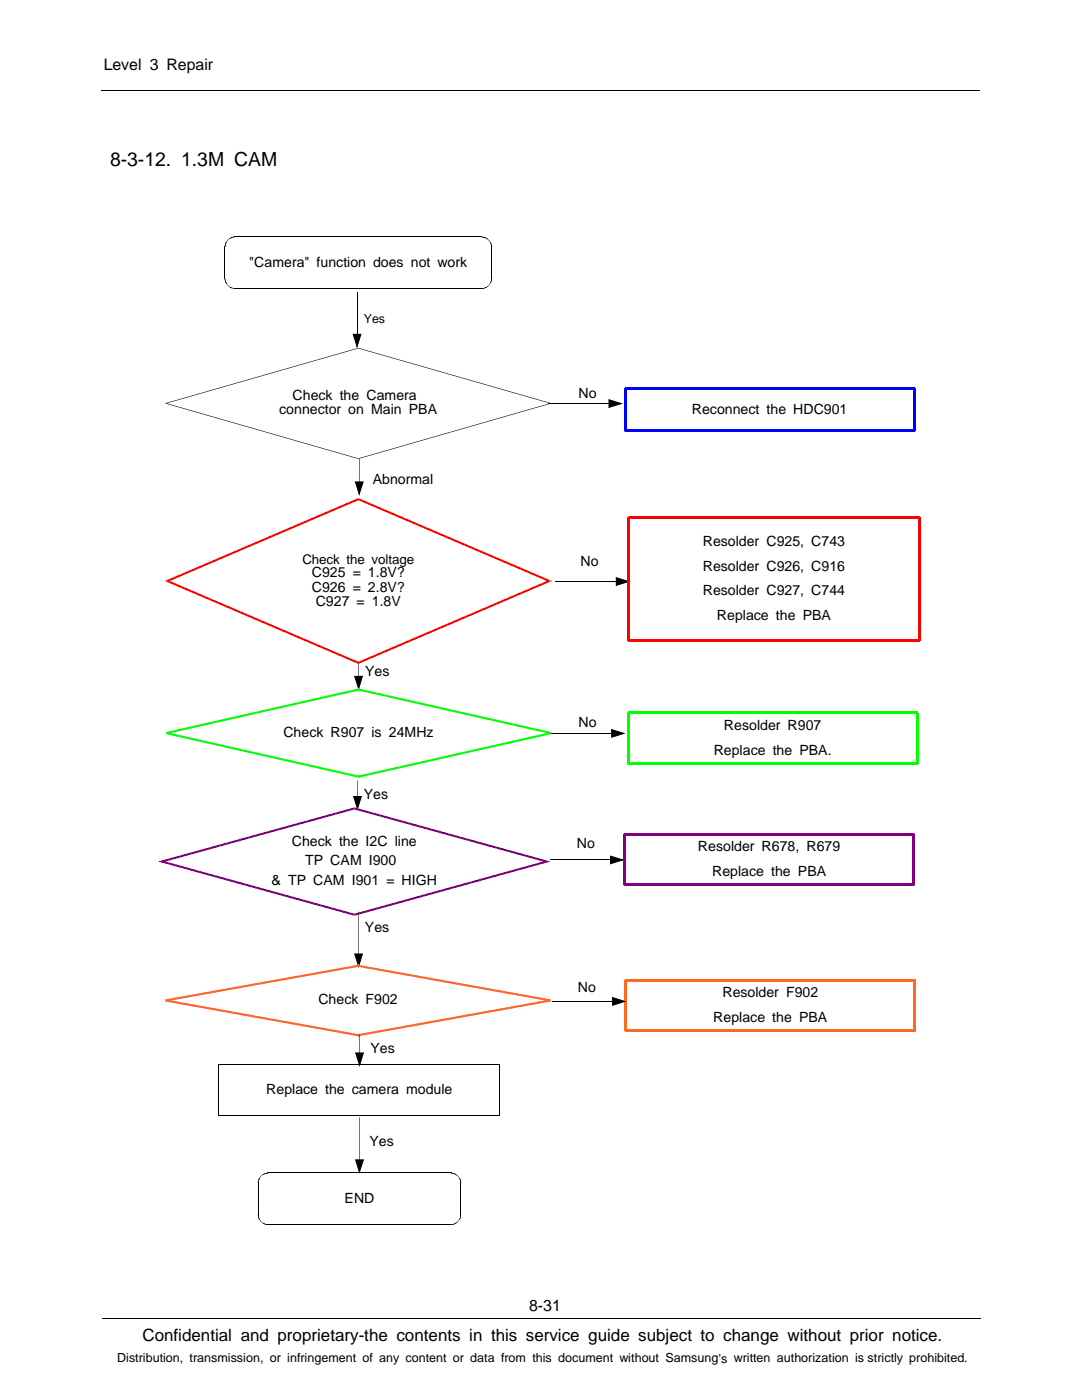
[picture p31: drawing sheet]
<svg xmlns="http://www.w3.org/2000/svg" width="216mm" height="279mm" viewBox="0 0 216 279" stroke-linecap="round" stroke-linejoin="round" font-family="sans-serif">
<defs><g id="words">
<text font-size="3.9" x="21.9" y="33.1">8-3-12. 1.3M CAM</text>
<text font-size="3.4" x="28.4" y="267.7">Confidential and proprietary-the contents in this service guide subject to change without prior notice.</text>
<g font-size="3.2">
<text x="20.7" y="14">Level 3 Repair</text>
<text x="105.6" y="261.6">8-31</text>
</g>
<g font-size="2.8">
<text x="49.7" y="53.2">&quot;Camera&quot; function does not work</text>
<text x="55.7" y="82.7">connector on Main PBA</text>
<text x="58.4" y="79.9">Check the Camera</text>
<text x="115.4" y="79.5">No</text>
<text x="138" y="82.6">Reconnect the HDC901</text>
<text x="74.4" y="96.6">Abnormal</text>
<text x="115.8" y="113">No</text>
<text x="140.2" y="108.9">Resolder C925, C743</text>
<text x="140.2" y="113.9">Resolder C926, C916</text>
<text x="62.2" y="115.2">C925 = 1.8V?</text>
<text x="62.2" y="118">C926 = 2.8V?</text>
<text x="140.2" y="118.8">Resolder C927, C744</text>
<text x="63" y="120.9">C927 = 1.8V</text>
<text x="143" y="123.8">Replace the PBA</text>
<text x="72.9" y="134.9">Yes</text>
<text x="56.5" y="147.1">Check R907 is 24MHz</text>
<text x="115.4" y="145.2">No</text>
<text x="144.5" y="145.6">Resolder R907</text>
<text x="142.4" y="150.6">Replace the PBA.</text>
<text x="72.6" y="159.5">Yes</text>
<text x="58.2" y="168.8">Check the I2C line</text>
<text x="60.9" y="172.7">TP CAM I900</text>
<text x="115.1" y="169.2">No</text>
<text x="139.3" y="169.8">Resolder R678, R679</text>
<text x="54.2" y="176.6">&amp; TP CAM I901 = HIGH</text>
<text x="142.1" y="174.8">Replace the PBA</text>
<text x="72.8" y="186.1">Yes</text>
<text x="115.3" y="197.9">No</text>
<text x="63.5" y="200.4">Check F902</text>
<text x="142.3" y="203.9">Replace the PBA</text>
<text x="144.1" y="199">Resolder F902</text>
<text x="73.9" y="210.1">Yes</text>
<text x="53.1" y="218.4">Replace the camera module</text>
<text x="73.7" y="228.6">Yes</text>
<text x="68.7" y="240">END</text>
</g>
<text font-size="2.7" x="60.3" y="112.5">Check the voltage</text>
<g font-size="2.5">
<text x="72.6" y="64.4">Yes</text>
<text x="23.4" y="271.9">Distribution, transmission, or infringement of any content or data from this document without Samsung’s written authorization is strictly prohibited.</text>
</g>
</g></defs>
<path d="M20.2 18.1h175.3M71.3 58.3v8.4M70.5 66.7h1.5l-.8 2.5zM20.4 263h175.3" fill="none" stroke="#000" stroke-width=".2"/>
<g fill="#000">
<path d="M70.5 66.7h1.5l-.8 2.5zM71.5 69.4v.1zM33.1 80.4l38.4-11v.1l-38.4 11zM33.1 80.5l38.4 11v.1l-38.4-11zM71.5 91.5l38.3-11 .1 .1-38.4 11zM71.5 91.5v.1zM71.5 69.4l38.4 11-.1 .1-38.3-11z"/>
<path d="M32.9 80.5h.4z" fill-rule="evenodd"/>
<path d="M109.7 80.5h.4z" fill-rule="evenodd"/>
</g>
<g fill="#00f">
<path d="M182.2 77.6h.4v-.2h-.2v.4h-.2z" fill-rule="evenodd"/>
<path d="M182.2 85.8h.2v.4h.2v-.2h-.4z" fill-rule="evenodd"/>
<path d="M124.8 85.8h.2v.2h-.4v.2h.2z" fill-rule="evenodd"/>
<path d="M124.6 77.4v.2h.4v.2h-.2v-.4z" fill-rule="evenodd"/>
</g>
<path d="M124.8 86h57.6M124.8 86v-8.4h57.6v8.4" fill="none" stroke="#00f" stroke-width=".4"/>
<path d="M121.5 79.8l2.5 .7-2.5 .8zM109.4 80.5h12.1" fill="none" stroke="#000" stroke-width=".2"/>
<path d="M121.5 79.8l2.5 .7-2.5 .8z" fill="#000"/>
<g fill="#f00">
<path d="M33.3 115.8l38.1-16.4 .2 .4-38.1 16.3z"/>
<path d="M33.5 115.8l38.1 16.3-.2 .4-38.1-16.4z"/>
<path d="M71.4 132.1l38.1-16.3 .2 .3-38.1 16.4z"/>
<path d="M71.6 99.4l38.1 16.4-.2 .3-38.1-16.3z"/>
<path d="M71.4 99.4h.2l-.1 .4z" fill-rule="evenodd"/>
<path d="M32.9 116l.4-.2 .2 .3 .4-.1-.4-.2-.2 .3z" fill-rule="evenodd"/>
<path d="M71.4 132.1l.1 .4 .1-.4z" fill-rule="evenodd"/>
<path d="M109.1 116l.4 .1 .2-.3 .4 .2-.4 .1-.2-.3z" fill-rule="evenodd"/>
</g>
<g fill="none" stroke="#000" stroke-width=".2">
<path d="M44.9 49.2v6.5M46.8 47.3h49.3M46.9 57.6h49.3M98.1 49.2v6.5M110.9 116.1h12.1M123 115.3l2.4 .8-2.4 .7zM70.8 135h1.5l-.7 2.4zM71.5 132.3v2.7M70.6 159h1.5l-.8 2.4zM71.3 155.8v3.2M109.9 146.4h12.1M122 145.6l2.5 .8-2.5 .7z"/>
<path d="M43.7 212.5h56v10.2M43.7 212.5v10.2M43.7 222.7h56.1M51.5 235.9v6.7M53.4 234.1h36.6M71 231.5h1.5l-.8 2.4zM71.7 223v8.5M92 236v6.5M53.4 244.4h36.7"/>
</g>
<g fill="#000">
<path d="M44.8 55.7h.1zM44.8 49.2h.1zM44.9 49.1v.1zM44.9 55.8h.1zM44.9 49.1h.1zM44.8 55.7l.2 .1zM44.9 49l.1 .1zM44.9 55.9h.1zM44.9 49h.1zM44.9 48.9l.1 .1zM44.9 55.8l.1 .1zM44.9 56h.1z"/>
<path d="M44.9 48.9h.1zM44.9 55.9l.1 .1zM44.9 48.8l.1 .1zM44.9 56.1h.1zM44.9 48.7l.1 .1zM44.9 56l.1 .1zM45 48.6v.2zM45 56.2h.1zM45 48.6l.1 .1zM44.9 56.1l.2 .1zM45 56.3h.1zM45 48.6h.1z"/>
<path d="M45 56.2l.1 .1zM45 48.5l.1 .1zM45 56.4h.1zM45 48.5h.1zM45 56.3l.1 .1zM45.1 48.3v.2zM45.1 56.5h.1zM45.1 48.3l.1 .1zM45 56.4l.2 .1zM45.1 56.6l.1-.1zM45.1 48.3h.1zM45.1 56.5l.1 .1z"/>
<path d="M45.2 48.2v.1zM45.2 56.7l.1-.1zM45.2 48.2h.1zM45.1 56.6h.2zM45.3 48v.2zM45.3 48l.1 .1zM45.2 56.7l.2 .1zM45.3 56.8h.1zM45.3 48h.1zM45.4 47.9v.1zM45.3 56.8l.1 .1zM45.4 47.9h.1z"/>
<path d="M45.4 56.9l.1 .1zM45.4 57h.1zM45.5 47.8h.1zM45.6 57v.1zM45.5 57l.1 .1zM45.6 47.8h.1zM45.7 47.7v.1zM45.6 57.1h.1zM45.7 47.7h.1zM45.8 57.2v.1zM45.8 47.6v.1zM45.7 57.1l.1 .2z"/>
<path d="M45.8 47.6h.1zM45.9 57.3v.1zM45.9 47.5v.1zM45.8 57.2l.1 .2zM45.9 47.5l.1 .1zM46 57.3v.1zM46 47.5v.1zM45.9 57.3l.1 .1zM46 47.5h.1zM46.1 57.3l-.1 .1zM46 47.4l.1 .1zM46 47.4l.2 .1z"/>
<path d="M46.2 57.4l-.1 .1zM46.1 47.4l.1 .1zM46.1 57.3v.2zM46.1 47.4l.2 .1zM46.2 47.3l.1 .2zM46.2 57.4v.1zM46.2 47.3l.2 .1zM46.3 57.4l-.1 .1zM46.3 47.3l.1 .1zM46.4 57.4v.2zM46.3 57.4l.1 .2zM46.4 47.3l.1 .1z"/>
<path d="M46.5 57.5l-.1 .1zM46.5 47.3v.1zM46.4 57.4l.1 .2zM46.5 47.3l.1 .1zM46.5 57.5v.1zM46.6 57.5l-.1 .1zM46.6 47.3v.1zM46.6 47.3h.1zM46.7 57.5v.1zM46.7 47.2v.1zM46.6 57.5l.1 .1zM46.7 47.2l.1 .1z"/>
<path d="M46.8 57.5v.1zM46.8 47.2v.1zM46.9 57.6v.1zM46.8 57.5l.1 .2zM96.2 47.2v.1zM96.2 57.6v.1zM96.2 47.2l.1 .1zM96.3 47.2v.1zM96.3 57.5v.1zM96.3 47.2l.1 .2zM96.2 57.6h.1zM96.4 47.3v.1z"/>
<path d="M96.4 57.5v.1zM96.3 57.5l.1 .1zM96.5 47.3l-.1 .1zM96.4 57.5l.1 .1zM96.5 47.3v.1zM96.5 57.5v.1zM96.5 47.3l.1 .1zM96.6 47.3v.1zM96.6 57.4v.2zM96.5 57.5l.1 .1zM96.6 47.3l.1 .2zM96.6 57.4l.1 .1z"/>
<path d="M96.8 47.3l-.1 .2zM96.7 57.4l.1 .1zM96.8 47.3v.2zM96.8 47.4v.1zM96.8 57.4v.1zM96.8 47.4l.1 .1zM96.9 47.4v.1zM96.9 57.3v.1zM96.9 47.4l.1 .2zM96.8 57.4h.1zM97 47.5v.1zM97 57.3v.1z"/>
<path d="M97 47.5l.1 .1zM96.9 57.3l.1 .1zM97.1 47.5l-.1 .1zM97 57.3l.1 .1zM97.1 47.5l.1 .2zM97.2 47.6v.1zM97.2 57.2v.1zM97.2 47.6l.1 .2zM97 57.3h.2zM97.3 47.7v.1zM97.3 57.1v.1zM97.3 47.7l.1 .1z"/>
<path d="M97.2 57.2h.1zM97.4 57v.1zM97.4 47.8l.1 .1zM97.3 57.1h.1zM97.5 57l-.1 .1zM97.5 47.9l.1 .1zM97.5 56.9h.1zM97.6 48v.1zM97.5 56.9v.1zM97.6 48.1l.1-.1zM97.6 56.8v.1zM97.6 56.8h.1z"/>
<path d="M97.6 48.1l.2 .1zM97.7 48.2h.1zM97.7 56.6l.1 .1zM97.7 48.2l.2 .1zM97.7 56.6v.2zM97.7 48.3h.2zM97.7 56.5l.2 .1zM97.8 48.3h.1zM97.7 56.5l.1 .2zM97.8 48.4l.1-.1zM97.8 56.5h.1zM97.8 48.4l.2 .1z"/>
<path d="M97.8 56.5l.1 .1zM97.9 48.5h.1zM97.9 56.4h.1zM97.9 48.5l.1 .1zM97.9 56.4v.1zM97.9 48.6h.1zM97.9 56.3h.1zM97.9 56.3l.1 .1zM97.9 48.7l.1-.1zM97.9 56.2h.1zM97.9 48.7l.2 .1zM97.9 56.2l.1 .1z"/>
<path d="M98 48.8h.1zM98 56.1h.1zM98 48.8l.1 .1zM98 56.1v.1zM98 48.9h.1zM98 56h.1zM98 56l.1 .1zM98 49l.1-.1zM98 55.9h.1zM98 49h.1zM98 55.9l.1 .1zM98 49.1h.1z"/>
<path d="M98 55.8h.1zM98 49.1l.1 .1zM98 55.8l.1 .1zM98 49.2h.1zM98 55.7h.1zM98 55.7l.1 .1zM123 115.3l2.4 .8-2.4 .7zM70.8 135h1.5l-.7 2.4zM122 145.6l2.5 .8-2.5 .7zM70.6 159h1.5l-.8 2.4zM51.5 235.9h.1zM51.5 235.8l.1 .1z"/>
<path d="M51.5 235.8h.1zM51.5 235.7l.1 .1zM51.5 235.7h.1zM51.5 235.6l.1 .1zM51.5 235.6h.1zM51.6 235.5v.1zM51.6 235.5h.1zM51.6 235.4l.1 .1zM51.6 235.4h.1zM51.6 235.3l.1 .1zM51.6 235.3h.2zM51.7 235.2l.1 .1z"/>
<path d="M51.7 235.2h.1zM51.7 235.1l.1 .1zM51.7 235.1h.1zM51.8 235v.1zM51.8 235h.1zM51.9 234.9v.1zM51.9 234.9h.1zM51.9 234.9l.1-.1zM52 234.7v.1zM52 234.7h.1zM52.1 234.7h.1zM52.2 234.6v.1z"/>
<path d="M52.3 234.5l-.1 .2zM52.3 234.5v.1zM52.3 234.5h.1zM52.4 234.4v.1zM52.4 234.4h.1zM52.5 234.3v.1zM52.5 234.3l.1 .1zM52.6 234.3v.1zM52.6 234.3l.1 .1zM52.7 234.3v.1zM52.7 234.3h.1zM52.8 234.2v.1z"/>
<path d="M52.8 234.2l.1 .1zM52.9 234.2v.1zM52.9 234.2h.1zM53 234.1v.1zM53 234.1l.1 .1zM53.1 234.1v.1zM53.1 234.1l.1 .1zM53.2 234.1l.1 .1zM53.3 234.1v.1zM53.3 234.1h.1zM53.4 234v.1zM71 231.5h1.5l-.8 2.4z"/>
<path d="M90.1 234l-.1 .1zM90.1 234v.2zM90.1 234.1v.1zM90.1 234.1l.1 .1zM90.2 234.1v.1zM90.3 234.1v.1zM90.3 234.1l.1 .1zM90.4 234.1v.1zM90.4 234.1l.1 .1zM90.5 234.1v.1zM90.5 234.1l.1 .2zM90.6 234.2v.1z"/>
<path d="M90.6 234.2l.1 .1zM90.7 234.2v.1zM90.7 234.2l.1 .2zM90.8 234.3v.1zM90.9 234.3l-.1 .1zM90.9 234.3v.1zM91 234.3l-.1 .1zM91 234.3v.2zM91.1 234.4l-.1 .1zM91.1 234.4v.2zM91.2 234.5l-.1 .1zM91.2 234.5v.2z"/>
<path d="M91.3 234.6l-.1 .1zM91.3 234.6v.1zM91.3 234.7h.1zM91.3 234.7l.2 .1zM91.5 234.8v.1zM91.5 234.9l.2 .1zM91.5 235h.2zM91.5 235l.2 .1zM91.6 235.1h.1zM91.6 235.1l.2 .1zM91.7 235.2h.1zM91.7 235.2l.1 .1z"/>
<path d="M91.7 235.3h.1zM91.7 235.3l.2 .1zM91.8 235.4h.1zM91.8 235.4l.1 .1zM91.8 235.5h.1zM91.8 235.5l.1 .1zM91.8 235.6h.1zM91.8 235.6l.1 .1zM91.8 235.7h.1zM91.8 235.7l.2 .1zM91.9 235.8h.1zM91.9 235.8l.1 .1z"/>
<path d="M91.9 235.9h.1zM91.9 235.9l.1 .1zM91.9 236h.1zM51.5 242.6h.1zM51.5 242.8l.1-.1zM51.5 242.7h.1zM51.5 242.6l.1 .1zM51.5 242.8h.1zM51.5 242.9h.1zM51.5 242.8l.1 .1zM51.6 243.1l.1-.1zM51.5 243h.2z"/>
<path d="M51.6 243.1h.1zM51.6 243.2h.2zM51.6 243.1l.2 .1zM51.7 243.3h.1zM51.6 243.2l.2 .1zM51.7 243.4h.1zM51.7 243.3l.1 .1zM51.8 243.5h.1zM51.7 243.4l.2 .1zM51.8 243.5l.2 .1zM51.9 243.6h.1zM51.9 243.6l.1 .1z"/>
<path d="M52 243.7l.1 .1zM52 243.8h.1zM52.1 243.8l.1 .1zM52.2 243.9h.1zM52.4 244v.1zM52.3 243.9l.1 .2zM52.5 244.1v.1zM52.4 244l.1 .2zM52.6 244.1v.1zM52.5 244.1l.1 .1zM52.7 244.2v.1zM52.6 244.1l.1 .2z"/>
<path d="M52.8 244.2v.1zM52.7 244.2l.1 .1zM52.8 244.2l.1 .1zM52.9 244.2v.1zM53 244.3v.1zM52.9 244.2l.1 .2zM53.1 244.3v.1zM53 244.3l.1 .1zM53.2 244.3l-.1 .1zM53.3 244.3l-.1 .1zM53.2 244.3v.1zM53.3 244.3v.2z"/>
<path d="M53.4 244.4v.1zM53.3 244.3l.1 .2zM90 244.4l.1 .1zM90.1 244.3v.2zM90.2 244.3v.1zM90.1 244.3l.1 .1zM90.3 244.3v.1zM90.2 244.3l.1 .1zM90.4 244.3v.1zM90.3 244.3l.1 .1zM90.5 244.3v.1zM90.4 244.3l.1 .1z"/>
<path d="M90.5 244.3h.1zM90.6 244.2v.1zM90.7 244.2v.1zM90.6 244.2l.1 .1zM90.8 244.2v.1zM90.7 244.2l.1 .1zM90.8 244.1l.1 .1zM90.8 244.2h.1zM90.9 244.1l.1 .1zM90.8 244.1l.2 .1zM91 244l.1 .1zM90.9 244.1h.2z"/>
<path d="M91.1 243.9l.1 .1zM91 244h.2zM91.2 243.9h.1zM91.1 243.9h.2zM91.3 243.8v.1zM91.3 243.8h.1zM91.4 243.7h.1zM91.4 243.7v.1zM91.5 243.6v.1zM91.5 243.6h.1zM91.5 243.5h.2zM91.6 243.5v.1z"/>
<path d="M91.6 243.4h.1zM91.6 243.4l.1 .1zM91.7 243.3h.1zM91.7 243.3v.1zM91.7 243.2h.1zM91.7 243.2l.1 .1zM91.8 243.1h.1zM91.8 243.1v.1zM91.8 243l.1 .1zM91.8 242.9h.1zM91.8 242.9l.1 .1zM91.8 242.8h.1z"/>
<path d="M91.8 242.8l.1 .1zM91.9 242.7l.1 .1zM91.9 242.7v.1zM91.9 242.6h.1zM91.9 242.7h.1zM91.9 242.5h.1zM91.9 242.5l.1 .1z"/>
<path d="M43.6 212.4l.1 .2z" fill-rule="evenodd"/>
<path d="M99.7 212.5l.1-.1z" fill-rule="evenodd"/>
<path d="M43.7 222.7l-.1 .1z" fill-rule="evenodd"/>
<path d="M99.7 222.7l.1 .1z" fill-rule="evenodd"/>
</g>
<g fill="#000">
<path d="M44.8 55.6h.1zM44.8 49.3h.1zM44.9 48.9l.1 .1zM46.7 57.5l.1 .1zM46.9 47.2v.1zM96.1 47.2v.1zM96.1 57.6v.1zM96.1 47.2l.1 .1zM96.4 47.3l.1 .1zM98 49l.1 .1zM98 49.3h.1zM98 55.6h.1z"/>
<path d="M51.5 236.1h.1zM51.5 236h.1zM53.1 234.1l.1 .1zM53.5 234v.1zM90 234v.1zM90 234l.1 .1zM90.2 234.1l.1 .1zM91.9 236.1h.1zM51.5 242.5h.1zM51.5 242.4h.1zM51.5 242.7l.1 .1zM53.5 244.4v.1z"/>
<path d="M90 244.4v.1zM91.9 242.6l.1 .1zM91.9 242.4h.1z"/>
</g>
<g fill="#f00">
<path d="M183.2 103.2h.4v-.2h-.2v.4h-.2z" fill-rule="evenodd"/>
<path d="M183.2 127.7h.2v.4h.2v-.2h-.4z" fill-rule="evenodd"/>
<path d="M125.5 127.7h.2v.2h-.4v.2h.2z" fill-rule="evenodd"/>
<path d="M125.3 103v.2h.4v.2h-.2v-.4z" fill-rule="evenodd"/>
</g>
<path d="M125.5 103.2h57.9M125.5 103.2v24.7M183.4 103.2v24.7M125.5 127.9h57.9" fill="none" stroke="#f00" stroke-width=".4"/>
<g fill="#0f0">
<path d="M71.5 137.4l.1 .4z"/>
<path d="M71.5 154.8l.1 .4z"/>
</g>
<g fill="#0f0">
<path d="M33.1 146.1v.4z"/>
<path d="M109.9 146.1l.1 .4z"/>
<path d="M33.1 146.1l38.4-8.7 .1 .4-38.4 8.7z"/>
<path d="M33.2 146.1l38.4 8.7-.1 .4-38.4-8.7z"/>
<path d="M71.5 154.8l38.4-8.7 .1 .4-38.4 8.7z"/>
<path d="M71.6 137.4l38.4 8.7-.1 .4-38.4-8.7z"/>
<path d="M182.8 142.3h.4v-.2h-.2v.4h-.2z" fill-rule="evenodd"/>
<path d="M182.8 152.2h.2v.4h.2v-.2h-.4z" fill-rule="evenodd"/>
<path d="M125.3 152.2h.3v.2h-.4v.2h.1z" fill-rule="evenodd"/>
<path d="M125.2 142.1v.2h.4v.2h-.3v-.4z" fill-rule="evenodd"/>
</g>
<path d="M125.4 142.3h57.6v10.1h-57.7z" fill="none" stroke="#0f0" stroke-width=".4"/>
<g fill="#800080">
<path d="M32.3 171.7l38.4-10.6 .1 .4-38.4 10.6z"/>
<path d="M32.4 171.7l38.4 10.7-.1 .4-38.4-10.7z"/>
<path d="M70.7 182.4l38.3-10.7 .1 .4-38.3 10.7z"/>
<path d="M70.8 161.1l38.3 10.6-.1 .4-38.3-10.6z"/>
<path d="M70.7 161.1h.1l-.1 .5z" fill-rule="evenodd"/>
<path d="M31.5 171.9l.8-.2 .1 .4 .7-.2-.7-.2-.1 .4z" fill-rule="evenodd"/>
<path d="M70.7 182.4v.4z" fill-rule="evenodd"/>
<path d="M108.3 171.9l.7 .2 .1-.4 .8 .2-.8 .2-.1-.4z" fill-rule="evenodd"/>
</g>
<path d="M109.7 171.6h12.1M121.8 170.9l2.5 .7-2.5 .8z" fill="none" stroke="#000" stroke-width=".2"/>
<path d="M121.8 170.9l2.5 .7-2.5 .8z" fill="#000"/>
<g fill="#800080">
<path d="M182.1 166.5h.4v-.2h-.2v.4h-.2z" fill-rule="evenodd"/>
<path d="M182.1 176.4h.2v.4h.2v-.2h-.4z" fill-rule="evenodd"/>
<path d="M124.7 176.4h.2v.2h-.4v.2h.2z" fill-rule="evenodd"/>
<path d="M124.5 166.3v.2h.4v.2h-.2v-.4z" fill-rule="evenodd"/>
</g>
<path d="M124.7 166.5h57.6v10.1h-57.6z" fill="none" stroke="#800080" stroke-width=".4"/>
<path d="M70.9 96.2h1.6l-.8 2.4zM71.7 91.5v4.7M70.8 190.4h1.5l-.7 2.4zM71.5 181.9v8.5" fill="none" stroke="#000" stroke-width=".2"/>
<path d="M70.9 96.2h1.6l-.8 2.4zM70.8 190.4h1.5l-.7 2.4z" fill="#000"/>
<g fill="#ff6820">
<path d="M71.4 192.6l.1 .4z"/>
<path d="M71.4 206.4l.1 .4z"/>
</g>
<g fill="#ff6820">
<path d="M33 199.5v.4z"/>
<path d="M109.8 199.5l.1 .4z"/>
<path d="M33 199.5l38.4-6.9 .1 .4-38.4 6.9z"/>
<path d="M33.1 199.5l38.4 6.9-.1 .4-38.4-6.9z"/>
<path d="M71.4 206.4l38.4-6.9 .1 .4-38.4 6.9z"/>
<path d="M71.5 192.6l38.4 6.9-.1 .4-38.4-6.9z"/>
</g>
<path d="M71 210.1h1.5l-.7 2.5zM71.7 206.4v3.7" fill="none" stroke="#000" stroke-width=".2"/>
<path d="M71 210.1h1.5l-.7 2.5z" fill="#000"/>
<g fill="#ff6820">
<path d="M182.4 195.6h.4v-.2h-.2v.4h-.2z" fill-rule="evenodd"/>
<path d="M182.4 205.5h.2v.5h.2v-.2h-.4z" fill-rule="evenodd"/>
<path d="M124.9 205.5h.2v.3h-.4v.2h.2z" fill-rule="evenodd"/>
<path d="M124.7 195.4v.2h.4v.2h-.2v-.4z" fill-rule="evenodd"/>
</g>
<path d="M124.9 195.6h57.7M124.9 195.6v10.2M182.6 195.6v10.2M124.9 205.8h57.7" fill="none" stroke="#ff6820" stroke-width=".4"/>
<path d="M110.1 199.9h12.1M122.2 199.1l2.5 .8-2.5 .7z" fill="none" stroke="#000" stroke-width=".2"/>
<path d="M122.2 199.1l2.5 .8-2.5 .7z" fill="#000"/>
<use href="#words"/>
</svg>
